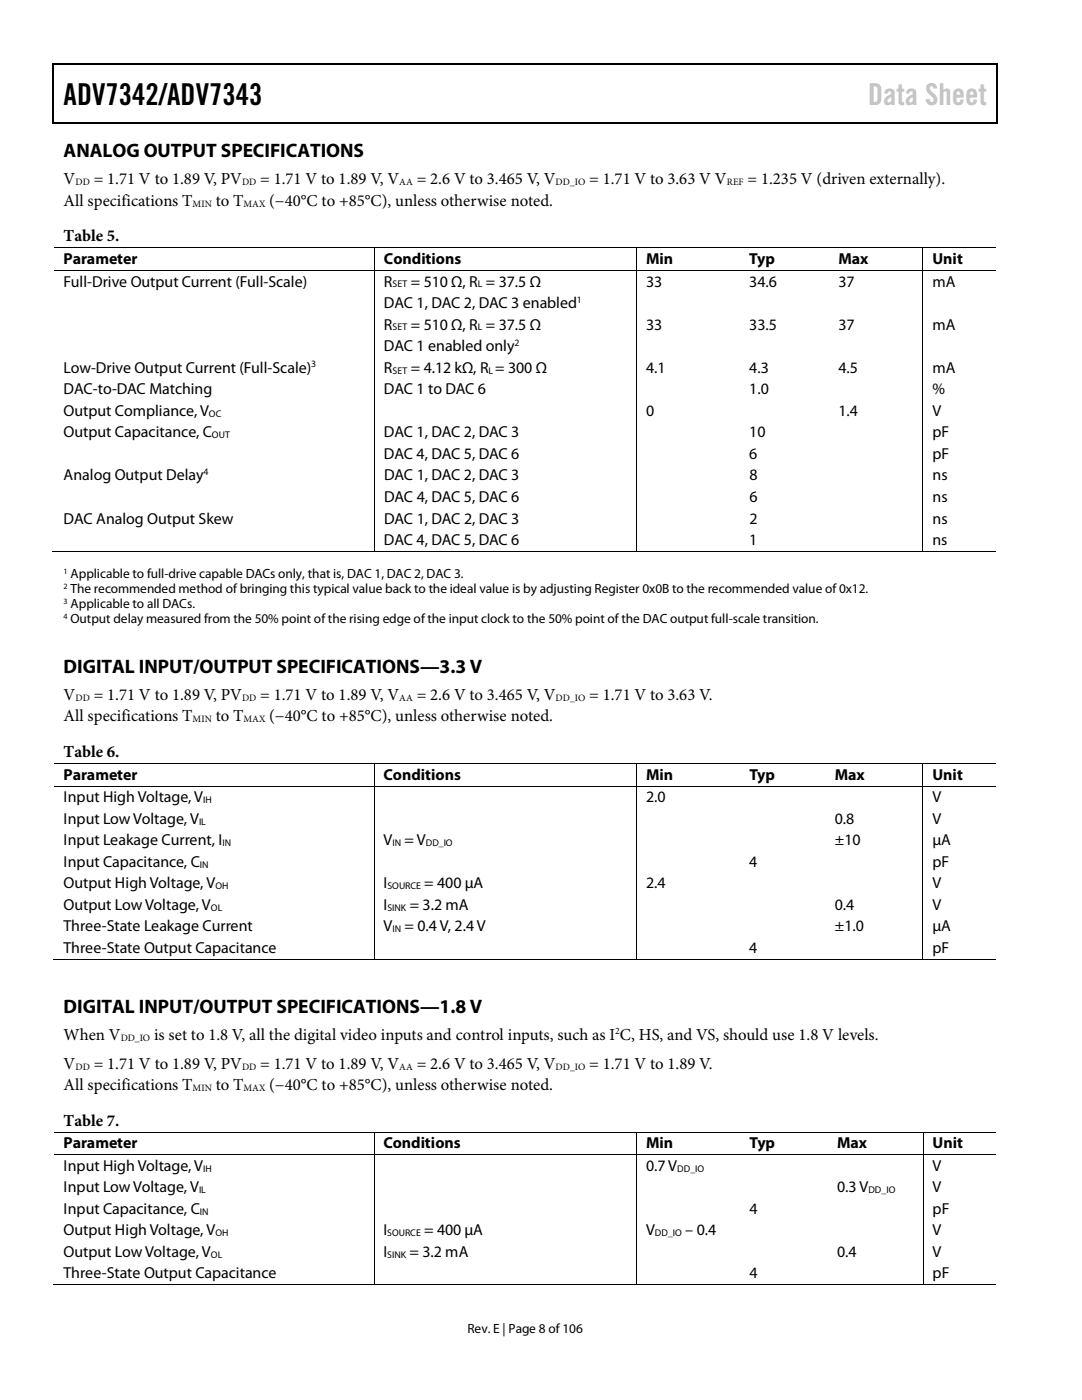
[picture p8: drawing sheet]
<svg xmlns="http://www.w3.org/2000/svg" width="216mm" height="279mm" viewBox="0 0 216 279" stroke-linecap="round" stroke-linejoin="round" font-family="sans-serif">
<defs><g id="words">
<text font-size="6" x="12.7" y="20.9">ADV7342/ADV7343</text>
<text font-size="6" fill="#c1c1c1" x="173.2" y="20.9">Data Sheet</text>
<g font-size="3.9">
<text x="12.7" y="31.3">ANALOG OUTPUT SPECIFICATIONS</text>
<text x="12.7" y="134.2">DIGITAL INPUT/OUTPUT SPECIFICATIONS—3.3 V</text>
<text x="12.7" y="202.1">DIGITAL INPUT/OUTPUT SPECIFICATIONS—1.8 V</text>
</g>
<g font-size="3.3">
<text x="12.7" y="41.1">All specifications T</text>
<text x="12.7" y="36.8">V</text>
<text x="18.7" y="36.8">= 1.71 V to 1.89 V, PV</text>
<text x="43.1" y="41.1">to T</text>
<text x="51.9" y="36.8">= 1.71 V to 1.89 V, V</text>
<text x="53.7" y="41.1">(−40°C to +85°C), unless otherwise noted.</text>
<text x="83.1" y="36.8">= 2.6 V to 3.465 V, V</text>
<text x="117.6" y="36.8">= 1.71 V to 3.63 V V</text>
<text x="149.1" y="36.8">= 1.235 V (driven externally).</text>
<text x="12.7" y="48.2">Table 5.</text>
<text x="12.7" y="144">All specifications T</text>
<text x="12.7" y="139.7">V</text>
<text x="18.7" y="139.7">= 1.71 V to 1.89 V, PV</text>
<text x="43.1" y="144">to T</text>
<text x="51.9" y="139.7">= 1.71 V to 1.89 V, V</text>
<text x="53.7" y="144">(−40°C to +85°C), unless otherwise noted.</text>
<text x="83.1" y="139.7">= 2.6 V to 3.465 V, V</text>
<text x="117.6" y="139.7">= 1.71 V to 3.63 V.</text>
<text x="12.7" y="151.1">Table 6.</text>
<text x="12.7" y="207.6">When V</text>
<text x="30.7" y="207.6">is set to 1.8 V, all the digital video inputs and control inputs, such as I C, HS, and VS, should use 1.8 V levels.</text>
<text x="12.7" y="213.3">V</text>
<text x="18.7" y="213.3">= 1.71 V to 1.89 V, PV</text>
<text x="51.9" y="213.3">= 1.71 V to 1.89 V, V</text>
<text x="83.1" y="213.3">= 2.6 V to 3.465 V, V</text>
<text x="117.6" y="213.3">= 1.71 V to 1.89 V.</text>
<text x="12.7" y="217.5">All specifications T</text>
<text x="43.1" y="217.6">to T</text>
<text x="53.7" y="217.6">(−40°C to +85°C), unless otherwise noted.</text>
<text x="12.7" y="224.6">Table 7.</text>
</g>
<g font-size="3.2">
<text x="12.7" y="52.7">Parameter</text>
<text x="76.6" y="52.7">Conditions</text>
<text x="128.9" y="52.7">Min</text>
<text x="149.5" y="52.7">Typ</text>
<text x="167.3" y="52.7">Max</text>
<text x="186.1" y="52.7">Unit</text>
<text x="12.7" y="57.2">Full-Drive Output Current (Full-Scale)</text>
<text x="76.6" y="57.2">R</text>
<text x="82" y="57.2">= 510 Ω, R = 37.5 Ω</text>
<text x="128.9" y="57.2">33</text>
<text x="149.5" y="57.2">34.6</text>
<text x="167.3" y="57.2">37</text>
<text x="186.1" y="57.2">mA</text>
<text x="76.6" y="61.5">DAC 1, DAC 2, DAC 3 enabled</text>
<text x="76.6" y="65.8">R</text>
<text x="82" y="65.8">= 510 Ω, R = 37.5 Ω</text>
<text x="128.9" y="65.8">33</text>
<text x="149.5" y="65.8">33.5</text>
<text x="167.3" y="65.8">37</text>
<text x="186.1" y="65.8">mA</text>
<text x="76.6" y="70.1">DAC 1 enabled only</text>
<text x="12.7" y="74.4">Low-Drive Output Current (Full-Scale)</text>
<text x="76.6" y="74.4">R</text>
<text x="82" y="74.4">= 4.12 kΩ, R = 300 Ω</text>
<text x="128.9" y="74.4">4.1</text>
<text x="149.5" y="74.4">4.3</text>
<text x="167.3" y="74.4">4.5</text>
<text x="186.1" y="74.4">mA</text>
<text x="12.7" y="78.7">DAC-to-DAC Matching</text>
<text x="12.7" y="83">Output Compliance, V</text>
<text x="76.6" y="78.7">DAC 1 to DAC 6</text>
<text x="128.9" y="83">0</text>
<text x="149.5" y="78.7">1.0</text>
<text x="167.3" y="83">1.4</text>
<text x="186.1" y="78.7">%</text>
<text x="186.1" y="83">V</text>
<text x="12.7" y="87.3">Output Capacitance, C</text>
<text x="76.6" y="87.3">DAC 1, DAC 2, DAC 3</text>
<text x="149.5" y="87.3">10</text>
<text x="186.1" y="87.3">pF</text>
<text x="12.7" y="95.9">Analog Output Delay</text>
<text x="76.6" y="91.6">DAC 4, DAC 5, DAC 6</text>
<text x="76.6" y="95.9">DAC 1, DAC 2, DAC 3</text>
<text x="149.5" y="91.6">6</text>
<text x="149.5" y="95.9">8</text>
<text x="186.1" y="91.6">pF</text>
<text x="186.1" y="95.9">ns</text>
<text x="76.6" y="100.2">DAC 4, DAC 5, DAC 6</text>
<text x="149.5" y="100.2">6</text>
<text x="186.1" y="100.2">ns</text>
<text x="12.7" y="104.5">DAC Analog Output Skew</text>
<text x="76.6" y="104.5">DAC 1, DAC 2, DAC 3</text>
<text x="149.5" y="104.5">2</text>
<text x="186.1" y="104.5">ns</text>
<text x="76.6" y="108.8">DAC 4, DAC 5, DAC 6</text>
<text x="149.5" y="108.8">1</text>
<text x="186.1" y="108.8">ns</text>
<text x="12.7" y="155.6">Parameter</text>
<text x="76.5" y="155.6">Conditions</text>
<text x="128.9" y="155.6">Min</text>
<text x="149.5" y="155.6">Typ</text>
<text x="166.6" y="155.6">Max</text>
<text x="186.1" y="155.6">Unit</text>
<text x="12.7" y="160.1">Input High Voltage, V</text>
<text x="128.9" y="160.1">2.0</text>
<text x="186.1" y="160.1">V</text>
<text x="12.7" y="164.4">Input Low Voltage, V</text>
<text x="166.6" y="164.4">0.8</text>
<text x="186.1" y="164.4">V</text>
<text x="12.7" y="168.7">Input Leakage Current, I</text>
<text x="12.7" y="173">Input Capacitance, C</text>
<text x="76.5" y="168.7">V</text>
<text x="80.7" y="168.7">= V</text>
<text x="149.5" y="173">4</text>
<text x="166.6" y="168.7">±10</text>
<text x="186.1" y="173">pF</text>
<text x="186.1" y="168.7">µA</text>
<text x="12.7" y="177.3">Output High Voltage, V</text>
<text x="76.5" y="177.3">I</text>
<text x="84.7" y="177.3">= 400 µA</text>
<text x="128.9" y="177.3">2.4</text>
<text x="186" y="177.3">V</text>
<text x="12.7" y="181.6">Output Low Voltage, V</text>
<text x="12.7" y="185.9">Three-State Leakage Current</text>
<text x="76.5" y="185.9">V</text>
<text x="76.5" y="181.6">I</text>
<text x="80.7" y="185.9">= 0.4 V, 2.4 V</text>
<text x="81.7" y="181.6">= 3.2 mA</text>
<text x="166.6" y="181.6">0.4</text>
<text x="166.6" y="185.9">±1.0</text>
<text x="186" y="181.6">V</text>
<text x="186.1" y="185.9">µA</text>
<text x="12.7" y="190.2">Three-State Output Capacitance</text>
<text x="149.5" y="190.2">4</text>
<text x="186.1" y="190.2">pF</text>
<text x="12.7" y="229.2">Parameter</text>
<text x="12.7" y="233.7">Input HighVoltage, V</text>
<text x="76.5" y="229.2">Conditions</text>
<text x="128.9" y="229.2">Min</text>
<text x="128.9" y="233.7">0.7V</text>
<text x="149.6" y="229.2">Typ</text>
<text x="167" y="229.2">Max</text>
<text x="186.1" y="229.2">Unit</text>
<text x="186.1" y="233.7">V</text>
<text x="12.7" y="238">Input Low Voltage, V</text>
<text x="167" y="238">0.3V</text>
<text x="186.1" y="238">V</text>
<text x="12.7" y="242.3">Input Capacitance, C</text>
<text x="149.6" y="242.3">4</text>
<text x="186.1" y="242.3">pF</text>
<text x="12.7" y="246.5">Output High Voltage, V</text>
<text x="12.7" y="250.9">Output Low Voltage, V</text>
<text x="76.5" y="250.9">I</text>
<text x="76.5" y="246.5">I</text>
<text x="81.7" y="250.9">= 3.2 mA</text>
<text x="84.6" y="246.5">= 400 µA</text>
<text x="128.9" y="246.5">V</text>
<text x="136.7" y="246.5">– 0.4</text>
<text x="167" y="250.9">0.4</text>
<text x="186.1" y="250.9">V</text>
<text x="186.1" y="246.5">V</text>
<text x="12.7" y="255.1">Three-State Output Capacitance</text>
<text x="149.6" y="255.1">4</text>
<text x="186.1" y="255.1">pF</text>
</g>
<g font-size="2.7">
<text x="14.1" y="115.4">Applicable to full-drive capable DACs only, that is, DAC 1, DAC 2, DAC 3.</text>
<text x="14.1" y="118.4">The recommended method of bringing this typical value back to the ideal value is by adjusting Register 0x0B to the recommended value of 0x12.</text>
<text x="14.1" y="121.4">Applicable to all DACs.</text>
<text x="14.1" y="124.4">Output delay measured from the 50% point of the rising edge of the input clock to the 50% point of the DAC output full-scale transition.</text>
<text x="93.3" y="266">Rev. E | Page 8 of106</text>
</g>
<g font-size="1.9">
<text x="15.1" y="37">DD</text>
<text x="38.4" y="41.2">MIN</text>
<text x="48.3" y="37">DD</text>
<text x="48.6" y="41.2">MAX</text>
<text x="79.7" y="37">AA</text>
<text x="110.9" y="37">DD_IO</text>
<text x="145" y="37">REF</text>
<text x="78.3" y="57.4">SET</text>
<text x="95.3" y="57.4">L</text>
<text x="78.3" y="66">SET</text>
<text x="95.3" y="66">L</text>
<text x="115.1" y="60.5">1</text>
<text x="102.7" y="69">2</text>
<text x="62.1" y="73.3">3</text>
<text x="78.3" y="74.5">SET</text>
<text x="97.5" y="74.5">L</text>
<text x="41.7" y="83.1">OC</text>
<text x="42.3" y="87.5">OUT</text>
<text x="40.6" y="94.8">4</text>
<text x="15.1" y="139.9">DD</text>
<text x="48.3" y="139.9">DD</text>
<text x="79.7" y="139.9">AA</text>
<text x="110.9" y="139.9">DD_IO</text>
<text x="38.4" y="144.1">MIN</text>
<text x="48.6" y="144.1">MAX</text>
<text x="40.6" y="160.3">IH</text>
<text x="39.7" y="164.6">IL</text>
<text x="39.9" y="173.2">IN</text>
<text x="44.4" y="168.9">IN</text>
<text x="78.3" y="168.9">IN</text>
<text x="85" y="168.9">DD_IO</text>
<text x="43" y="177.5">OH</text>
<text x="77.3" y="177.5">SOURCE</text>
<text x="42.1" y="181.8">OL</text>
<text x="77.3" y="181.8">SINK</text>
<text x="78.3" y="186.1">IN</text>
<text x="24.1" y="207.7">DD_IO</text>
<text x="122.8" y="206.3">2</text>
<text x="15.1" y="213.4">DD</text>
<text x="48.3" y="213.4">DD</text>
<text x="79.7" y="213.4">AA</text>
<text x="110.9" y="213.4">DD_IO</text>
<text x="38.4" y="217.7">MIN</text>
<text x="48.6" y="217.7">MAX</text>
<text x="40.6" y="233.8">IH</text>
<text x="135.1" y="233.8">DD_IO</text>
<text x="39.7" y="238.1">IL</text>
<text x="173.3" y="238.1">DD_IO</text>
<text x="39.9" y="242.4">IN</text>
<text x="42.1" y="251">OL</text>
<text x="43" y="246.7">OH</text>
<text x="77.3" y="246.7">SOURCE</text>
<text x="77.3" y="251">SINK</text>
<text x="130.7" y="246.7">DD_IO</text>
</g>
<g font-size="1.6">
<text x="12.7" y="114.5">1</text>
<text x="12.7" y="117.5">2</text>
<text x="12.7" y="120.5">3</text>
<text x="12.7" y="123.5">4</text>
</g>
</g></defs>
<g fill="#000">
<path d="M10.5 12.7h.3v1h-.3zM10.5 12.7h.3v.3h-.3zM133.3 12.7h.3v.3h-.3zM198.8 12.7h.2v1h-.2zM198.8 12.7h.2v.3h-.2zM10.5 24.4h.3v.2h-.3zM133.1 24.4h.2v.2h-.2zM198.8 24.4h.2v.2h-.2zM74.6 49.4h.2v.1h-.2zM74.6 53.9h.2v.2h-.2zM126.9 49.4h.2v.1h-.2zM126.9 53.9h.2v.2h-.2z"/>
<path d="M147.7 49.4h.1v.1h-.1zM147.7 53.9h.1v.2h-.1zM165.4 49.4h.2v.1h-.2zM165.4 53.9h.2v.2h-.2zM184.1 49.4h.1v.1h-.1zM184.1 53.9h.1v.2h-.1zM74.6 109.9h.2v.2h-.2zM126.9 109.9h.2v.2h-.2zM147.4 109.9h.2v.2h-.2zM165.2 109.9h.2v.2h-.2zM184.1 109.9h.1v.2h-.1zM74.5 152.3h.2v.1h-.2z"/>
<path d="M74.5 156.8h.2v.2h-.2zM126.9 152.3h.2v.1h-.2zM126.9 156.8h.2v.2h-.2zM147.7 152.3h.1v.1h-.1zM147.7 156.8h.1v.2h-.1zM164.7 152.3h.1v.1h-.1zM164.7 156.8h.1v.2h-.1zM184.1 152.3h.1v.1h-.1zM184.1 156.8h.1v.2h-.1zM74.5 191.3h.2v.2h-.2zM126.9 191.3h.2v.2h-.2zM147.4 191.3h.2v.2h-.2z"/>
<path d="M164.4 191.3h.2v.2h-.2zM184.1 191.3h.1v.2h-.1zM74.5 225.8h.2v.2h-.2zM74.5 230.4h.2v.1h-.2zM126.9 225.8h.2v.2h-.2zM126.9 230.4h.2v.1h-.2zM147.7 225.8h.1v.2h-.1zM147.7 230.4h.1v.1h-.1zM165.1 225.8h.2v.2h-.2zM165.1 230.4h.2v.1h-.2zM184.1 225.8h.2v.2h-.2zM184.1 230.4h.2v.1h-.2z"/>
<path d="M74.5 256.3h.2v.2h-.2zM126.9 256.3h.2v.2h-.2zM147.4 256.3h.2v.2h-.2zM164.9 256.3h.2v.2h-.2zM184.1 256.3h.2v.2h-.2z"/>
</g>
<path d="M10.7 13.7v10.7M10.8 12.8h122.5M133.6 12.8h65.2M198.9 13.7v10.7M10.8 24.5h188" fill="none" stroke="#000" stroke-width=".25"/>
<g fill="none" stroke="#000" stroke-width=".2">
<path d="M10.8 49.4h63.8M10.8 54h63.8M74.7 49.5v4.4M74.7 54.1v55.8M74.8 49.4h52.1M74.8 54h52.1M127 49.5v4.4M127 54.1v55.8M127.1 49.4h20.6M127.1 54h20.6M147.8 49.4h17.6M147.8 54h17.6"/>
<path d="M165.6 49.4h18.5M165.6 54h18.5M184.2 49.5v4.4M184.2 54.1v55.8M184.2 49.4h14.6M184.2 54h14.6M10.5 110h64.1M74.8 110h52.1M127.1 110h57M184.2 110h14.6M10.8 152.4h63.7M10.8 156.9h63.7"/>
<path d="M74.6 152.4v4.4M74.6 157v34.3M74.7 152.4h52.2M74.7 156.9h52.2M127 152.4v4.4M127 157v34.3M127.1 152.4h20.6M127.1 156.9h20.6M147.8 152.4h16.9M147.8 156.9h16.9M164.8 152.4h19.3M164.8 156.9h19.3"/>
<path d="M184.2 152.4v4.4M184.2 157v34.3M184.2 152.4h14.6M184.2 156.9h14.6M10.5 191.4h64M74.7 191.4h52.2M127.1 191.4h57M184.2 191.4h14.6M10.8 225.9h63.7M10.8 230.5h63.7M74.6 226v4.4M74.6 230.5v25.8"/>
<path d="M74.7 225.9h52.2M74.7 230.5h52.2M127 226v4.4M127 230.5v25.8M127.1 225.9h20.6M127.1 230.5h20.6M147.8 225.9h17.3M147.8 230.5h17.3M165.3 225.9h18.8M165.3 230.5h18.8M184.2 226v4.4M184.2 230.5v25.8"/>
<path d="M184.3 225.9h14.5M184.3 230.5h14.5M10.5 256.4h64M74.7 256.4h52.2M127.1 256.4h57M184.3 256.4h14.5"/>
</g>
<use href="#words"/>
</svg>
